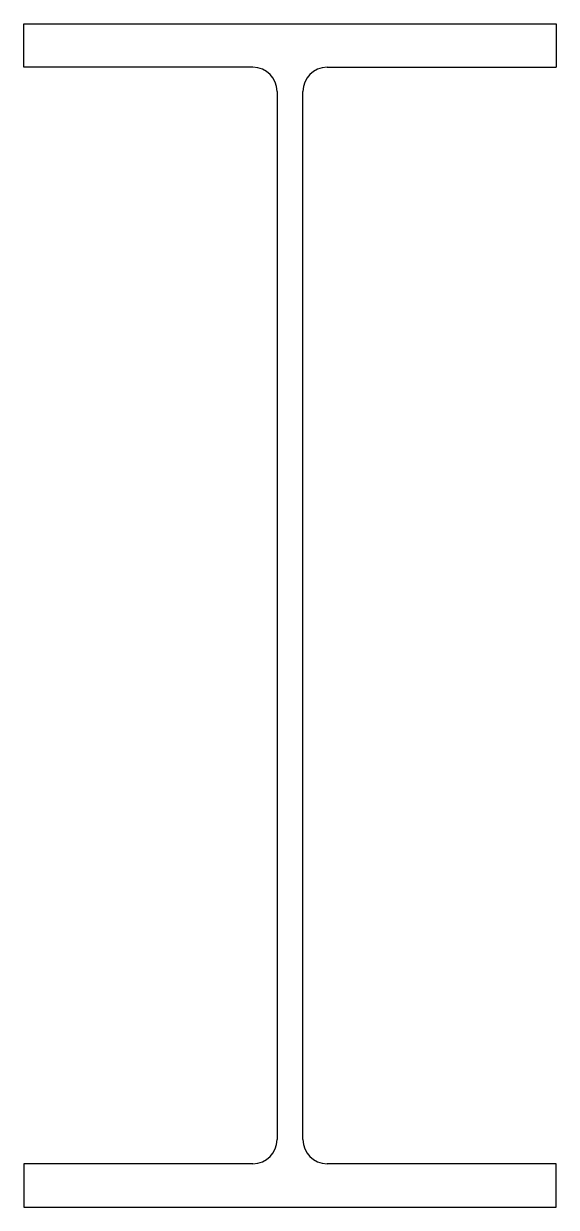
# Model space of a CAD drawing. Extents: x 0 to 419, y 0 to 931.
import ezdxf

# ---------------------------------------------------------------- set-up
doc = ezdxf.new("R2010")
doc.units = 0
doc.layers.get('0').update_dxf_attribs({"linetype": 'CONTINUOUS'})

msp = doc.modelspace()

# ---------------------------------------------------------------- linework, layer by layer
for p, q in [((0, 931), (419, 931)), ((0, 896.7), (0, 931)), ((419, 931), (419, 896.7)), ((180.35, 896.7), (0, 896.7)), ((238.65, 896.7), (419, 896.7)), ((199.35, 877.7), (199.35, 53.3)), ((219.65, 53.3), (219.65, 877.7)), ((180.35, 34.3), (0, 34.3)), ((0, 34.3), (0, 0)), ((419, 34.3), (238.65, 34.3)), ((419, 0), (419, 34.3)), ((0, 0), (419, 0))]:
    msp.add_line(p, q)
for centre, start, end in [((180.35, 877.7), 0, 90), ((238.65, 877.7), 90, 180), ((180.35, 53.3), 270, 0), ((238.65, 53.3), 180, 270)]:
    msp.add_arc(centre, 19, start, end)

doc.saveas('drawing.dxf')
